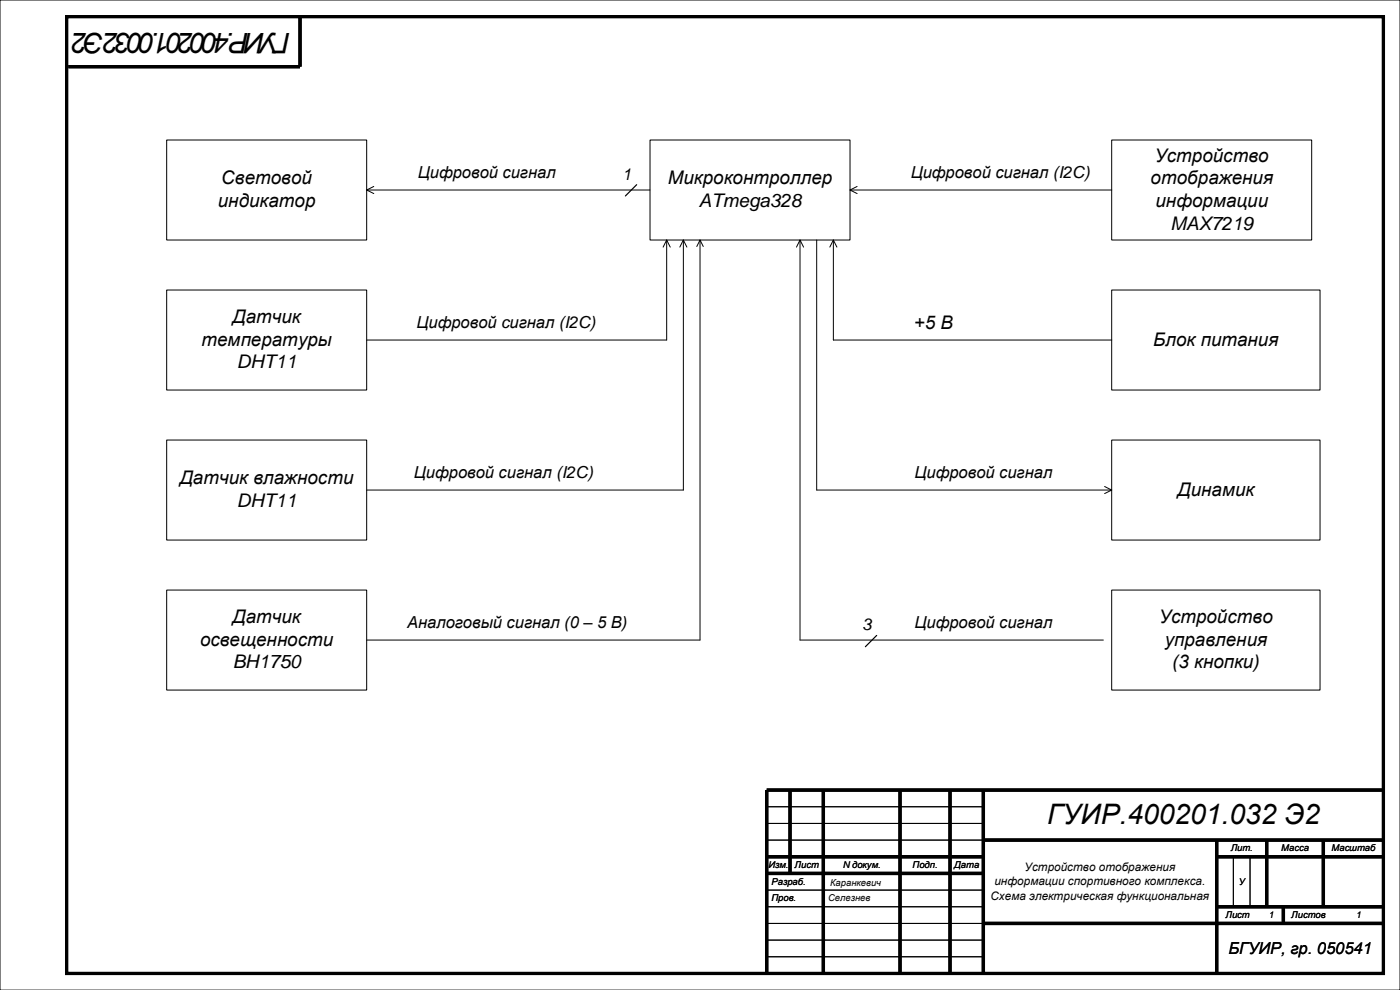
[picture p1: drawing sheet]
<svg xmlns="http://www.w3.org/2000/svg" width="420mm" height="297mm" viewBox="0 0 420 297" stroke-linecap="round" stroke-linejoin="round" font-family="sans-serif">
<defs><g id="words">
<g font-size="8.5">
<text x="87.2" y="10" transform="rotate(-180 87.2 10)">ГУИР.400201.0032 Э2</text>
<text x="314.2" y="247.1">ГУИР.400201.032 Э2</text>
</g>
<g font-size="5.6">
<text x="346.5" y="48.5">Устройство</text>
<text x="66.4" y="55.3">Световой</text>
<text x="200.4" y="55.3">Микроконтроллер</text>
<text x="345.2" y="55.3">отображения</text>
<text x="65.4" y="62.1">индикатор</text>
<text x="209.6" y="62.1">ATmega328</text>
<text x="346.7" y="62.1">информации</text>
<text x="351.1" y="68.9">MAX7219</text>
<text x="69.7" y="96.9">Датчик</text>
<text x="274.1" y="98.7">+5 В</text>
<text x="60.5" y="103.7">температуры</text>
<text x="346" y="103.7">Блок питания</text>
<text x="71.1" y="110.5">DHT11</text>
<text x="53.9" y="145.3">Датчик влажности</text>
<text x="353.3" y="148.7">Динамик</text>
<text x="71.1" y="152.1">DHT11</text>
<text x="69.7" y="186.9">Датчик</text>
<text x="347.7" y="186.9">Устройство</text>
<text x="60" y="193.7">освещенности</text>
<text x="349.4" y="193.7">управления</text>
<text x="69.8" y="200.5">BH1750</text>
<text x="351.6" y="200.5">(3 кнопки)</text>
</g>
<g font-size="5">
<text x="125.4" y="53.5">Цифровой сигнал</text>
<text x="186.6" y="54">1</text>
<text x="273.2" y="53.5">Цифровой сигнал (I2C)</text>
<text x="125" y="98.5">Цифровой cигнал (I2C)</text>
<text x="124.2" y="143.5">Цифровой сигнал (I2C)</text>
<text x="274.4" y="143.5">Цифровой сигнал</text>
<text x="122.2" y="188.5">Аналоговый сигнал (0 – 5 В)</text>
<text x="258.6" y="189">3</text>
<text x="274.4" y="188.5">Цифровой сигнал</text>
<text x="368.5" y="286">БГУИР, гр. 050541</text>
</g>
<g font-size="3.5">
<text x="307.3" y="261.4">Устройство отображения</text>
<text x="297.1" y="269.8">Схема электрическая функциональная</text>
<text x="298.3" y="265.6">информации спортивного комплекса.</text>
</g>
<g font-size="2.8">
<text x="369.2" y="255.4">Лит.</text>
<text x="384.4" y="255.4">Масса</text>
<text x="399.5" y="255.4">Масштаб</text>
<text x="230.5" y="260.4">Изм.</text>
<text x="238.4" y="260.4">Лист</text>
<text x="252.8" y="260.4">N докум.</text>
<text x="273.8" y="260.4">Подп.</text>
<text x="286.3" y="260.4">Дата</text>
<text x="231.4" y="265.4">Разраб.</text>
<text x="249" y="265.7">Каранкевич</text>
<text x="371.6" y="265.4">У</text>
<text x="231.4" y="270.4">Пров.</text>
<text x="248.4" y="270.4">Селезнев</text>
<text x="367.6" y="275.4">Лист</text>
<text x="380.5" y="275.4">1</text>
<text x="387.4" y="275.4">Листов</text>
<text x="406.8" y="275.4">1</text>
</g>
</g></defs>
<path d="M0 0h420v297h-420zM230 242h65M230 247h65M230 252h65M370 257v15M375 257v15M230 272h65M230 277h65M230 267h65M230 282h65M230 287h65" fill="none" stroke="#000" stroke-width=".3"/>
<g fill="none" stroke="#000" stroke-width="1" stroke-linecap="butt">
<path d="M20 5h395v287h-395zM90 5v15h-69.5M237 237v25M247 237v55M270 237v55M285 237v55M295 237v55M415 237h-185v55M230 257h65M295 252h120M365 252v40M365 257h50"/>
<path d="M380 252v20M397 252v20M230 262h65M295 277h120M365 272h50M385 272v5"/>
</g>
<path d="M195 42h60v30h-60z" fill-rule="evenodd" fill="#fff"/>
<path d="M195 42h60v30h-60z" fill="none" stroke="#000" stroke-width=".3"/>
<path d="M333.5 132h62.5v30h-62.5z" fill-rule="evenodd" fill="#fff"/>
<path d="M333.5 132h62.5v30h-62.5z" fill="none" stroke="#000" stroke-width=".3"/>
<path d="M333.5 177h62.5v30h-62.5z" fill-rule="evenodd" fill="#fff"/>
<path d="M333.5 177h62.5v30h-62.5z" fill="none" stroke="#000" stroke-width=".3"/>
<path d="M333.5 42h60v30h-60z" fill-rule="evenodd" fill="#fff"/>
<path d="M333.5 42h60v30h-60z" fill="none" stroke="#000" stroke-width=".3"/>
<path d="M50 42h60v30h-60z" fill-rule="evenodd" fill="#fff"/>
<path d="M50 42h60v30h-60z" fill="none" stroke="#000" stroke-width=".3"/>
<path d="M50 132h60v30h-60z" fill-rule="evenodd" fill="#fff"/>
<path d="M50 132h60v30h-60z" fill="none" stroke="#000" stroke-width=".3"/>
<path d="M333.5 87h62.5v30h-62.5z" fill-rule="evenodd" fill="#fff"/>
<path d="M203.9 74.1l1.1-2.1 1.1 2.1M205 72v75M238.9 74.1l1.1-2.1 1.1 2.1M240 72v120h91M333.5 87h62.5v30h-62.5zM250 102h83.5M245 147h88.5M331.4 145.9l2.1 1.1-2.1 1.1" fill="none" stroke="#000" stroke-width=".3"/>
<path d="M50 177h60v30h-60z" fill-rule="evenodd" fill="#fff"/>
<path d="M209 73.9l1-1.9 1 1.9M210 72v120h-100M50 177h60v30h-60z" fill="none" stroke="#000" stroke-width=".3"/>
<path d="M191 55.4l-3.4 3.4" fill="none" stroke="#000" stroke-width=".35"/>
<path d="M50 87h60v30h-60z" fill-rule="evenodd" fill="#fff"/>
<path d="M110 57h85M112.1 55.9l-2.1 1.1 2.1 1.1M255 57h78.5M257.1 55.9l-2.1 1.1 2.1 1.1M198.9 74.1l1.1-2.1 1.1 2.1M200 72v30h-90M245 72v75M248.9 74.1l1.1-2.1 1.1 2.1M250 72v30M50 87h60v30h-60zM110 147h95" fill="none" stroke="#000" stroke-width=".3"/>
<path d="M263 190.6l-3.4 3.4" fill="none" stroke="#000" stroke-width=".35"/>
<use href="#words"/>
</svg>
